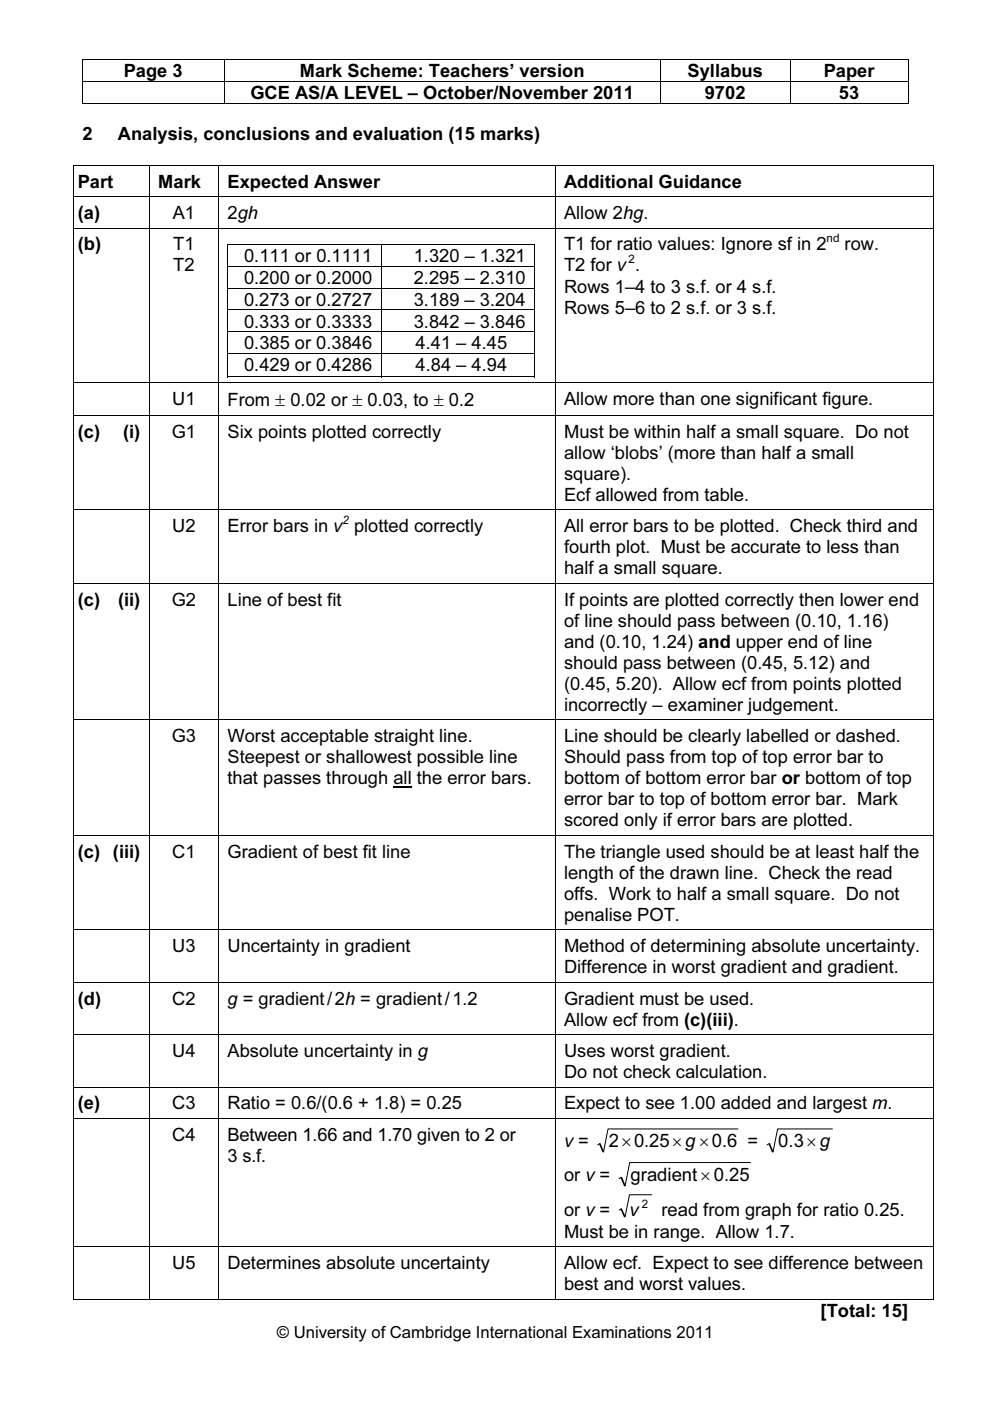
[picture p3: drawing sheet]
<svg xmlns="http://www.w3.org/2000/svg" width="210mm" height="297mm" viewBox="0 0 210 297" stroke-linecap="round" stroke-linejoin="round" font-family="sans-serif">
<defs><g id="words">
<g font-size="3.9">
<text x="26.2" y="16.4">Page 3</text>
<text x="63.6" y="16.4">Mark Scheme: Teachers’ version</text>
<text x="145.8" y="16.4">Syllabus</text>
<text x="174.6" y="16.4">Paper</text>
<text x="53.1" y="21">GCE AS/A LEVEL – October/November 2011</text>
<text x="149.4" y="21">9702</text>
<text x="177.9" y="21">53</text>
<text x="17.5" y="29.7">2</text>
<text x="25" y="29.7">Analysis, conclusions and evaluation (15 marks)</text>
<text x="16.5" y="39.8">Part</text>
<text x="33.6" y="39.8">Mark</text>
<text x="48.2" y="39.8">Expected Answer</text>
<text x="119.6" y="39.8">Additional Guidance</text>
<text x="16.5" y="46.5">(a)</text>
<text x="36.6" y="46.5">A1</text>
<text x="48.2" y="46.5">2gh</text>
<text x="119.6" y="46.5">Allow 2hg.</text>
<text x="16.5" y="53.1">(b)</text>
<text x="36.7" y="53.1">T1</text>
<text x="119.6" y="53.1">T1 for ratio values: Ignore sf in 2</text>
<text x="179.1" y="53.1">row.</text>
<text x="36.7" y="57.6">T2</text>
<text x="51.8" y="55.5">0.111 or 0.1111</text>
<text x="87.7" y="55.5">1.320 – 1.321</text>
<text x="119.6" y="57.6">T2 for v .</text>
<text x="51.7" y="64.8">0.273 or 0.2727</text>
<text x="51.7" y="60.2">0.200 or 0.2000</text>
<text x="87.7" y="64.8">3.189 – 3.204</text>
<text x="87.7" y="60.2">2.295 – 2.310</text>
<text x="119.6" y="62">Rows 1–4 to 3 s.f. or 4 s.f.</text>
<text x="51.7" y="69.4">0.333 or 0.3333</text>
<text x="87.7" y="69.4">3.842 – 3.846</text>
<text x="119.6" y="66.5">Rows 5–6 to 2 s.f. or 3 s.f.</text>
<text x="51.7" y="74.1">0.385 or 0.3846</text>
<text x="88.1" y="74.1">4.41 – 4.45</text>
<text x="51.7" y="78.7">0.429 or 0.4286</text>
<text x="88.1" y="78.7">4.84 – 4.94</text>
<text x="36.5" y="85.8">U1</text>
<text x="48.2" y="86.1">From ± 0.02 or ± 0.03, to ± 0.2</text>
<text x="119.6" y="85.8">Allow more than one significant figure.</text>
<text x="16.5" y="92.8">(c)</text>
<text x="26.1" y="92.8">(i)</text>
<text x="36.4" y="92.8">G1</text>
<text x="48.2" y="92.8">Six points plotted correctly</text>
<text x="119.6" y="92.8">Must be within half a small square. Do not</text>
<text x="119.6" y="97.2">allow ‘blobs’ (more than half a small</text>
<text x="119.6" y="101.7">square).</text>
<text x="119.6" y="106.2">Ecf allowed from table.</text>
<text x="36.5" y="112.8">U2</text>
<text x="48.2" y="112.8">Error bars in v plotted correctly</text>
<text x="119.6" y="112.8">All error bars to be plotted. Check third and</text>
<text x="119.6" y="117.3">fourth plot. Must be accurate to less than</text>
<text x="119.6" y="121.7">half a small square.</text>
<text x="16.5" y="128.4">(c)</text>
<text x="25" y="128.4">(ii)</text>
<text x="36.4" y="128.4">G2</text>
<text x="48.2" y="128.4">Line of best fit</text>
<text x="119.6" y="128.4">If points are plotted correctly then lower end</text>
<text x="119.6" y="132.9">of line should pass between (0.10, 1.16)</text>
<text x="119.6" y="137.3">and (0.10, 1.24) and upper end of line</text>
<text x="119.6" y="141.8">should pass between (0.45, 5.12) and</text>
<text x="119.6" y="146.2">(0.45, 5.20). Allow ecf from points plotted</text>
<text x="119.6" y="150.7">incorrectly – examiner judgement.</text>
<text x="36.4" y="157.4">G3</text>
<text x="48.2" y="157.4">Worst acceptable straight line.</text>
<text x="48.2" y="161.8">Steepest or shallowest possible line</text>
<text x="119.6" y="157.4">Line should be clearly labelled or dashed.</text>
<text x="119.6" y="161.8">Should pass from top of top error bar to</text>
<text x="48.2" y="166.3">that passes through all the error bars.</text>
<text x="119.6" y="166.3">bottom of bottom error bar or bottom of top</text>
<text x="119.6" y="170.7">error bar to top of bottom error bar. Mark</text>
<text x="119.6" y="175.2">scored only if error bars are plotted.</text>
<text x="16.5" y="181.9">(c) (iii)</text>
<text x="36.5" y="181.9">C1</text>
<text x="48.2" y="181.9">Gradient of best fit line</text>
<text x="119.6" y="181.9">The triangle used should be at least half the</text>
<text x="119.6" y="186.3">length of the drawn line. Check the read</text>
<text x="119.6" y="190.8">offs. Work to half a small square. Do not</text>
<text x="119.6" y="195.2">penalise POT.</text>
<text x="36.5" y="201.9">U3</text>
<text x="48.2" y="201.9">Uncertainty in gradient</text>
<text x="119.6" y="201.9">Method of determining absolute uncertainty.</text>
<text x="119.6" y="206.4">Difference in worst gradient and gradient.</text>
<text x="16.5" y="213">(d)</text>
<text x="36.5" y="213">C2</text>
<text x="48.2" y="213">g = gradient/2h = gradient/1.2</text>
<text x="119.6" y="213">Gradient must be used.</text>
<text x="119.6" y="217.5">Allow ecf from (c)(iii).</text>
<text x="36.5" y="224.1">U4</text>
<text x="48.2" y="224.1">Absolute uncertainty in g</text>
<text x="119.6" y="224.1">Uses worst gradient.</text>
<text x="119.6" y="228.6">Do not check calculation.</text>
<text x="16.5" y="235.2">(e)</text>
<text x="36.5" y="235.2">C3</text>
<text x="48.2" y="235.2">Ratio = 0.6/(0.6 + 1.8) = 0.25</text>
<text x="119.6" y="235.2">Expect to see 1.00 added and largest m.</text>
<text x="36.5" y="241.9">C4</text>
<text x="48.2" y="241.9">Between 1.66 and 1.70 given to 2 or</text>
<text x="119.6" y="243.2">v =</text>
<text x="129.1" y="243.2">2×0.25×g ×0.6 =</text>
<text x="165" y="243.2">0.3×g</text>
<text x="48.2" y="246.3">3 s.f.</text>
<text x="119.6" y="250.4">or v =</text>
<text x="133.7" y="250.3">gradient ×0.25</text>
<text x="119.6" y="257.8">or v =</text>
<text x="133.5" y="257.8">v</text>
<text x="140.3" y="257.8">read from graph for ratio 0.25.</text>
<text x="119.6" y="262.5">Must be in range. Allow 1.7.</text>
<text x="36.5" y="269.1">U5</text>
<text x="48.2" y="269.1">Determines absolute uncertainty</text>
<text x="119.6" y="269.1">Allow ecf. Expect to see difference between</text>
<text x="119.6" y="273.6">best and worst values.</text>
<text x="174" y="279.2">[Total: 15]</text>
</g>
<text font-size="3.5" x="58.7" y="283.8">© University of Cambridge International Examinations 2011</text>
<g font-size="2.5">
<text x="175.3" y="51.3">nd</text>
<text x="133.3" y="55.8">2</text>
<text x="72.6" y="111.1">2</text>
<text x="136.1" y="256">2</text>
</g>
</g></defs>
<g fill="#000">
<path d="M17.4 12.6h.2v.1h-.2zM17.4 17.2h.2v.2h-.2zM47.4 12.6h.2v.1h-.2zM47.4 17.2h.2v.2h-.2zM139.9 12.6h.2v.1h-.2zM139.9 17.2h.2v.2h-.2zM167.4 12.6h.2v.1h-.2zM167.4 17.2h.2v.2h-.2zM192.4 12.6h.2v.1h-.2zM192.4 17.2h.2v.2h-.2zM15.5 35h.2v1.2h-.2zM31.6 35h.1v1.2h-.1z"/>
<path d="M46.2 35h.2v1.2h-.2zM117.6 35h.2v1.2h-.2zM192.4 21.8h.2v.2h-.2zM197.7 35h.2v1.2h-.2zM197.7 35h.2v.2h-.2zM15.5 41.6h.2v1.2h-.2zM15.5 48.3h.2v1.2h-.2zM31.6 41.6h.1v1.2h-.1zM31.6 48.3h.1v1.2h-.1zM46.2 41.6h.2v1.2h-.2zM46.2 48.3h.2v1.2h-.2zM48.3 51.7h.1v.2h-.1z"/>
<path d="M48.3 56.3h.1v.2h-.1zM80.8 51.7h.1v.2h-.1zM80.8 56.3h.1v.2h-.1zM113.3 51.7h.1v.2h-.1zM113.3 56.3h.1v.2h-.1zM117.6 41.6h.2v1.2h-.2zM117.6 48.3h.2v1.2h-.2zM197.7 41.6h.2v1.2h-.2zM197.7 48.3h.2v1.2h-.2zM48.3 61h.1v.2h-.1zM48.3 65.6h.1v.2h-.1zM48.3 70.3h.1v.1h-.1z"/>
<path d="M48.3 74.9h.1v.2h-.1zM80.8 61h.1v.2h-.1zM80.8 65.6h.1v.2h-.1zM80.8 70.3h.1v.1h-.1zM80.8 74.9h.1v.2h-.1zM113.3 61h.1v.2h-.1zM113.3 65.6h.1v.2h-.1zM113.3 70.3h.1v.1h-.1zM113.3 74.9h.1v.2h-.1zM113.3 79.8h.1v.2h-.1zM15.5 81h.2v1.2h-.2zM15.5 88h.2v1.1h-.2z"/>
<path d="M31.6 81h.1v1.2h-.1zM31.6 88h.1v1.1h-.1zM46.2 81h.2v1.2h-.2zM46.2 88h.2v1.1h-.2zM117.6 81h.2v1.2h-.2zM117.6 88h.2v1.1h-.2zM197.7 81h.2v1.2h-.2zM197.7 88h.2v1.1h-.2zM15.5 108h.2v1.2h-.2zM31.6 108h.1v1.2h-.1zM46.2 108h.2v1.2h-.2zM117.6 108h.2v1.2h-.2z"/>
<path d="M197.7 108h.2v1.2h-.2zM15.5 123.6h.2v1.2h-.2zM31.6 123.6h.1v1.2h-.1zM46.2 123.6h.2v1.2h-.2zM117.6 123.6h.2v1.2h-.2zM197.7 123.6h.2v1.2h-.2zM15.5 152.5h.2v1.2h-.2zM31.6 152.5h.1v1.2h-.1zM46.2 152.5h.2v1.2h-.2zM117.6 152.5h.2v1.2h-.2zM197.7 152.5h.2v1.2h-.2zM15.5 177h.2v1.2h-.2z"/>
<path d="M31.6 177h.1v1.2h-.1zM46.2 177h.2v1.2h-.2zM117.6 177h.2v1.2h-.2zM197.7 177h.2v1.2h-.2zM15.5 197.1h.2v1.2h-.2zM31.6 197.1h.1v1.2h-.1zM46.2 197.1h.2v1.2h-.2zM117.6 197.1h.2v1.2h-.2zM197.7 197.1h.2v1.2h-.2zM15.5 208.2h.2v1.2h-.2zM15.5 219.3h.2v1.2h-.2zM31.6 208.2h.1v1.2h-.1z"/>
<path d="M31.6 219.3h.1v1.2h-.1zM46.2 208.2h.2v1.2h-.2zM46.2 219.3h.2v1.2h-.2zM117.6 208.2h.2v1.2h-.2zM117.6 219.3h.2v1.2h-.2zM197.7 208.2h.2v1.2h-.2zM197.7 219.3h.2v1.2h-.2zM15.5 230.4h.2v1.2h-.2zM15.5 237.1h.2v1.1h-.2zM31.6 230.4h.1v1.2h-.1zM31.6 237.1h.1v1.1h-.1zM46.2 230.4h.2v1.2h-.2z"/>
<path d="M46.2 237.1h.2v1.1h-.2zM117.6 230.4h.2v1.2h-.2zM117.6 237.1h.2v1.1h-.2zM197.7 230.4h.2v1.2h-.2zM197.7 237.1h.2v1.1h-.2zM15.5 264.3h.2v1.2h-.2zM31.6 264.3h.1v1.2h-.1zM46.2 264.3h.2v1.2h-.2zM117.6 264.3h.2v1.2h-.2zM197.7 264.3h.2v1.2h-.2zM197.7 275.4h.2v.2h-.2z"/>
</g>
<g fill="none" stroke="#000" stroke-width=".21">
<path d="M17.4 12.6h30M17.5 12.7v4.5M17.5 17.4v4.6M17.6 17.3h29.8M47.5 12.7v4.5M47.5 17.4v4.6M47.6 12.6h92.3M47.6 17.3h92.3M140 12.7v4.5M140 17.4v4.6M140.1 12.6h27.3M140.1 17.3h27.3"/>
<path d="M167.5 12.7v4.5M167.5 17.4v4.6M167.6 12.6h24.8M167.6 17.3h24.8M192.5 12.7v4.5M192.5 17.4v4.6M15.5 35.1h16.1M15.6 36.2v5.4M17.4 21.9h30M31.7 36.2v5.4M31.7 35.1h14.6M46.3 36.2v5.4"/>
<path d="M46.4 35.1h71.2M47.6 21.9h92.3M117.7 36.2v5.4M117.8 35.1h79.9M140.1 21.9h27.3M167.6 21.9h24.8M197.8 36.2v5.4M15.6 42.8v5.5M15.6 49.5v31.5M15.7 41.7h15.9M15.7 48.4h15.9M31.7 42.8v5.5"/>
<path d="M31.7 49.5v31.5M31.7 41.7h14.6M31.7 48.4h14.6M46.3 42.8v5.5M46.3 49.5v31.5M46.4 41.7h71.2M46.4 48.4h71.2M48.3 51.8h32.5M48.3 51.9v4.4M48.3 56.5v4.5M48.4 56.4h32.4M80.8 51.9v4.4"/>
<path d="M80.8 56.5v4.5M80.9 51.8h32.4M80.9 56.4h32.4M113.4 51.9v4.4M113.4 56.5v4.5M117.7 42.8v5.5M117.7 49.5v31.5M117.8 41.7h79.9M117.8 48.4h79.9M197.8 42.8v5.5M197.8 49.5v31.5M48.3 79.9h32.5"/>
<path d="M48.3 61.2v4.4M48.3 65.8v4.5M48.3 70.4v4.5M48.3 75.1v4.9M48.4 61.1h32.4M48.4 65.7h32.4M48.4 70.3h32.4M48.4 75h32.4M80.8 61.2v4.4M80.8 65.8v4.5M80.8 70.4v4.5M80.8 75.1v4.9"/>
<path d="M80.9 61.1h32.4M80.9 65.7h32.4M80.9 70.3h32.4M80.9 75h32.4M80.9 79.9h32.4M113.4 61.2v4.4M113.4 65.8v4.5M113.4 70.4v4.5M113.4 75.1v4.9M15.6 82.2v5.8M15.6 89.1v18.9M15.7 81.1h15.9"/>
<path d="M15.7 88h15.9M31.7 82.2v5.8M31.7 89.1v18.9M31.7 81.1h14.6M31.7 88h14.6M46.3 82.2v5.8M46.3 89.1v18.9M46.4 81.1h71.2M46.4 88h71.2M117.7 82.2v5.8M117.7 89.1v18.9M117.8 81.1h79.9"/>
<path d="M117.8 88h79.9M197.8 82.2v5.8M197.8 89.1v18.9M15.6 109.2v14.4M15.7 108.1h15.9M31.7 109.2v14.4M31.7 108.1h14.6M46.3 109.2v14.4M46.4 108.1h71.2M117.7 109.2v14.4M117.8 108.1h79.9M197.8 109.2v14.4"/>
<path d="M15.6 124.8v27.7M15.7 123.7h15.9M31.7 124.8v27.7M31.7 123.7h14.6M46.3 124.8v27.7M46.4 123.7h71.2M117.7 124.8v27.7M117.8 123.7h79.9M197.8 124.8v27.7M15.6 153.7v23.3M15.7 152.6h15.9M31.7 153.7v23.3"/>
<path d="M31.7 152.6h14.6M46.3 153.7v23.3M46.4 152.6h71.2M117.7 153.7v23.3M117.8 152.6h79.9M197.8 153.7v23.3M15.6 178.2v18.9M15.7 177.1h15.9M31.7 178.2v18.9M31.7 177.1h14.6M46.3 178.2v18.9M46.4 177.1h71.2"/>
<path d="M117.7 178.2v18.9M117.8 177.1h79.9M197.8 178.2v18.9M15.6 198.3v9.9M15.7 197.2h15.9M31.7 198.3v9.9M31.7 197.2h14.6M46.3 198.3v9.9M46.4 197.2h71.2M117.7 198.3v9.9M117.8 197.2h79.9M197.8 198.3v9.9"/>
<path d="M15.6 209.4v9.9M15.7 208.3h15.9M15.7 219.4h15.9M31.7 209.4v9.9M31.7 208.3h14.6M31.7 219.4h14.6M46.3 209.4v9.9M46.4 208.3h71.2M46.4 219.4h71.2M117.7 209.4v9.9M117.8 208.3h79.9M117.8 219.4h79.9"/>
<path d="M197.8 209.4v9.9M15.6 220.5v9.9M15.6 231.6v5.5M15.6 238.2v26.1M15.7 230.5h15.9M15.7 237.1h15.9M31.7 220.5v9.9M31.7 231.6v5.5M31.7 238.2v26.1M31.7 230.5h14.6M31.7 237.1h14.6M46.3 220.5v9.9"/>
<path d="M46.3 231.6v5.5M46.3 238.2v26.1M46.4 230.5h71.2M46.4 237.1h71.2M117.7 220.5v9.9M117.7 231.6v5.5M117.7 238.2v26.1M117.8 230.5h79.9M117.8 237.1h79.9M156.5 239.4h-27.6l-.9 4.8M176.5 239.4h-11.6l-1 4.8M197.8 220.5v9.9"/>
<path d="M197.8 231.6v5.5M197.8 238.2v26.1M127.2 242.5l-.5 .2M131.7 256.3l-.4 .3M131.8 249.6l-.5 .3M138.2 253.3h-4.7l-1 4.7M159.1 246.5h-25.6l-1 4.9M163.1 242.5l-.5 .2M15.5 275.5h16.1M15.6 265.5v10.1M15.7 264.4h15.9M31.7 265.5v10.1"/>
<path d="M31.7 264.4h14.6M31.7 275.5h14.6M46.3 265.5v10.1M46.4 264.4h71.2M46.4 275.5h71.2M117.7 265.5v10.1M117.8 264.4h79.9M117.8 275.5h79.9M197.8 265.5v10.1"/>
</g>
<path d="M83.4 166.8h3.9" fill="none" stroke="#000" stroke-width=".28"/>
<path d="M127.2 242.5l.7 1.7M131.7 256.4l.7 1.6M131.8 249.7l.7 1.7M163.1 242.5l.7 1.7" fill="none" stroke="#000" stroke-width=".35"/>
<use href="#words"/>
</svg>
